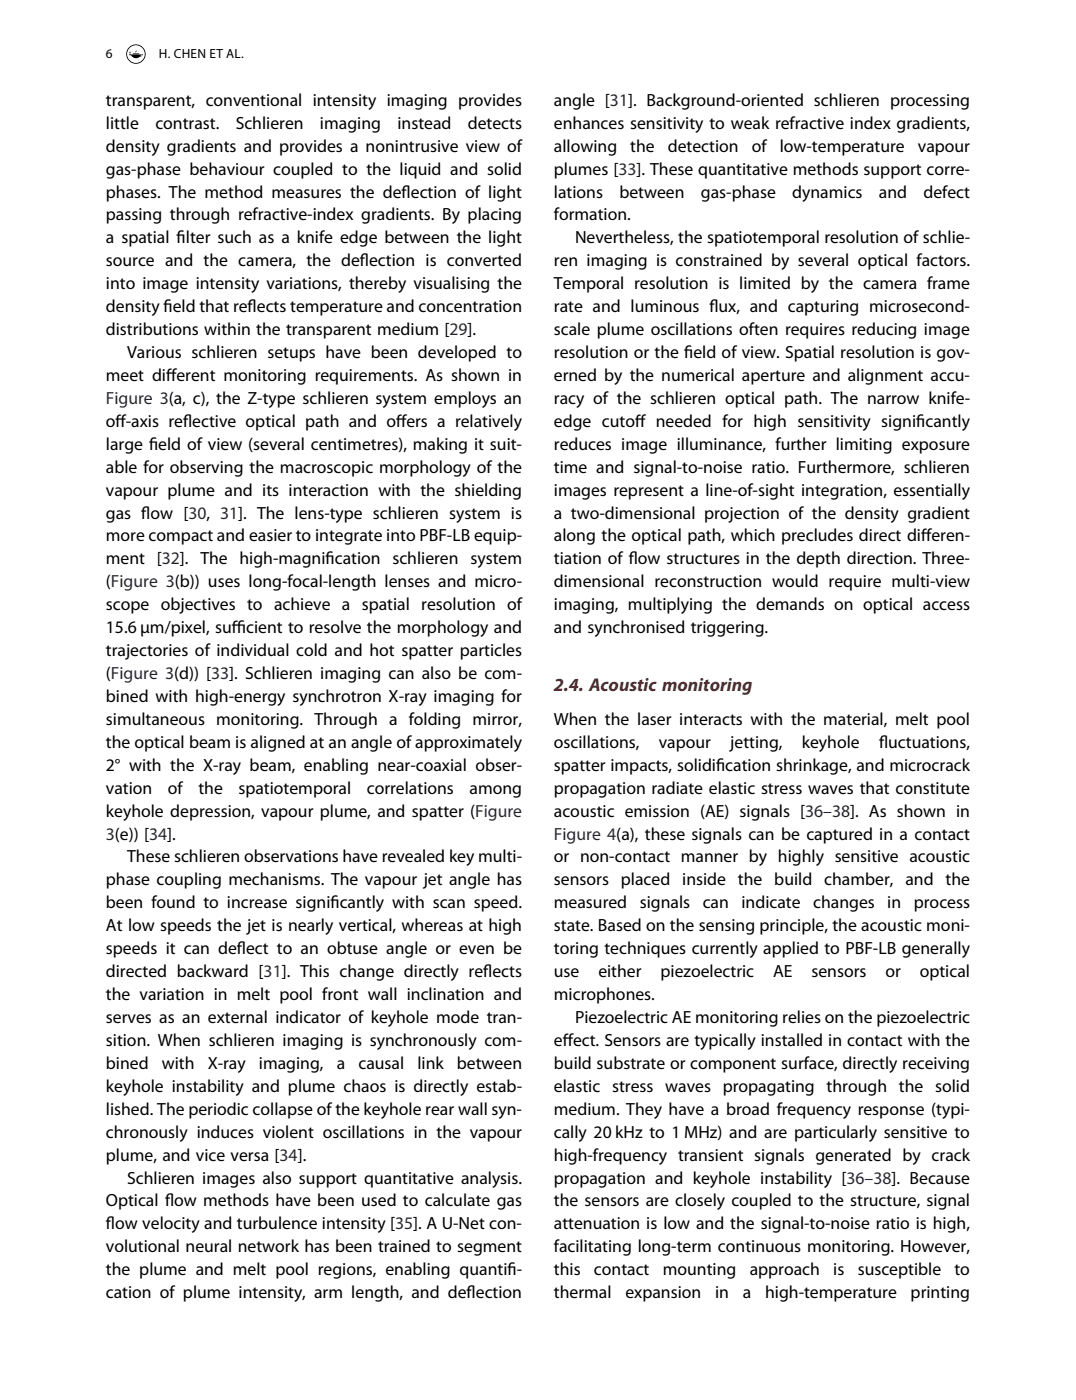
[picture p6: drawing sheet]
<svg xmlns="http://www.w3.org/2000/svg" width="215mm" height="280mm" viewBox="0 0 215 280" stroke-linecap="round" stroke-linejoin="round" font-family="sans-serif">
<defs><g id="words">
<text font-size="3.7" fill="#831f26" x="110.7" y="138.1">2.4. Acoustic monitoring</text>
<g font-size="3.5">
<text x="21.2" y="21.2">transparent, conventional intensity imaging provides</text>
<text x="110.7" y="21.2">angle [31]. Background-oriented schlieren processing</text>
<text x="21.2" y="25.8">little</text>
<text x="31" y="25.8">contrast.</text>
<text x="47.1" y="25.8">Schlieren</text>
<text x="63.9" y="25.8">imaging</text>
<text x="79.4" y="25.8">instead</text>
<text x="93.5" y="25.8">detects</text>
<text x="110.7" y="25.8">enhances sensitivity to weak refractive index gradients,</text>
<text x="21.2" y="30.3">density gradients and provides a nonintrusive view of</text>
<text x="21.2" y="34.9">gas-phase behaviour coupled to the liquid and solid</text>
<text x="110.7" y="30.3">allowing</text>
<text x="110.7" y="34.9">plumes [33]. These quantitative methods support corre-</text>
<text x="125.9" y="30.3">the</text>
<text x="133.4" y="30.3">detection</text>
<text x="150.2" y="30.3">of</text>
<text x="155.8" y="30.3">low-temperature</text>
<text x="183.4" y="30.3">vapour</text>
<text x="21.2" y="39.5">phases. The method measures the def</text>
<text x="80.3" y="39.5">lection of light</text>
<text x="110.7" y="39.5">lations</text>
<text x="123.8" y="39.5">between</text>
<text x="140.1" y="39.5">gas-phase</text>
<text x="158.3" y="39.5">dynamics</text>
<text x="175.6" y="39.5">and</text>
<text x="184.5" y="39.5">defect</text>
<text x="21.2" y="44.1">passing through refractive-index gradients. By placing</text>
<text x="110.7" y="44.1">formation.</text>
<text x="21.2" y="48.7">a spatial f</text>
<text x="21.2" y="53.3">source and the camera, the def</text>
<text x="35.3" y="48.7">ilter such as a knife edge between the light</text>
<text x="71.9" y="53.3">lection is converted</text>
<text x="110.7" y="53.3">ren imaging is constrained by several optical factors.</text>
<text x="114.9" y="48.7">Nevertheless, the spatiotemporal resolution of schlie-</text>
<text x="21.2" y="57.9">into image intensity variations, thereby visualising the</text>
<text x="110.7" y="57.9">Temporal resolution is limited by the camera frame</text>
<text x="21.2" y="62.4">density f</text>
<text x="32.7" y="62.4">ield that ref</text>
<text x="49.5" y="62.4">lects temperature and concentration</text>
<text x="110.7" y="62.4">rate and luminous f</text>
<text x="141.7" y="62.4">lux, and capturing microsecond-</text>
<text x="21.2" y="67">distributions within the transparent medium [29].</text>
<text x="25.4" y="71.6">Various schlieren setups have been developed to</text>
<text x="110.7" y="67">scale plume oscillations often requires reducing image</text>
<text x="110.7" y="71.6">resolution or the f</text>
<text x="136.7" y="71.6">ield of view. Spatial resolution is gov-</text>
<text x="21.2" y="76.2">meet dif</text>
<text x="33.2" y="76.2">ferent monitoring requirements. As shown in</text>
<text x="110.7" y="76.2">erned by the numerical aperture and alignment accu-</text>
<text x="110.7" y="80.8">racy of the schlieren optical path. The narrow knife-</text>
<text x="21.2" y="85.4">of</text>
<text x="21.2" y="90">large f</text>
<text x="23.1" y="85.4">f-axis ref</text>
<text x="29.8" y="90">ield of view (several centimetres), making it suit-</text>
<text x="36.6" y="85.4">lective optical path and of</text>
<text x="79.1" y="85.4">fers a relatively</text>
<text x="110.7" y="85.4">edge cutof needed for high sensitivity signif</text>
<text x="110.7" y="90">reduces image illuminance, further limiting exposure</text>
<text x="126.9" y="85.4">f</text>
<text x="183.1" y="85.4">icantly</text>
<text x="21.2" y="94.5">able for observing the macroscopic morphology of the</text>
<text x="110.7" y="94.5">time and signal-to-noise ratio. Furthermore, schlieren</text>
<text x="21.2" y="99.1">vapour plume and its interaction with the shielding</text>
<text x="110.7" y="99.1">images represent a line-of-sight integration, essentially</text>
<text x="21.2" y="103.7">gas f</text>
<text x="28.2" y="103.7">low [30, 31]. The lens-type schlieren system is</text>
<text x="110.7" y="103.7">a two-dimensional projection of the density gradient</text>
<text x="21.2" y="112.9">ment [32]. The high-magnif</text>
<text x="21.2" y="108.3">more compact and easier to integrate into PBF-LB equip-</text>
<text x="65.1" y="112.9">ication schlieren system</text>
<text x="110.7" y="108.3">along the optical path, which precludes direct dif</text>
<text x="110.7" y="112.9">tiation of f</text>
<text x="125.6" y="112.9">low structures in the depth direction. Three-</text>
<text x="184.1" y="108.3">feren-</text>
<text x="21.2" y="117.5">(Figure 3(b)) uses long-focal-length lenses and micro-</text>
<text x="110.7" y="117.5">dimensional reconstruction would require multi-view</text>
<text x="21.2" y="122.1">scope objectives to achieve a spatial resolution of</text>
<text x="110.7" y="122.1">imaging, multiplying the demands on optical access</text>
<text x="21.2" y="126.6">15.6 μm/pixel, suf</text>
<text x="21.2" y="131.2">trajectories of individual cold and hot spatter particles</text>
<text x="46.3" y="126.6">f</text>
<text x="46.3" y="126.6">icient to resolve the morphology and</text>
<text x="110.7" y="126.6">and synchronised triggering.</text>
<text x="21.2" y="135.8">(Figure 3(d)) [33]. Schlieren imaging can also be com-</text>
<text x="21.2" y="140.4">bined with high-energy synchrotron X-ray imaging for</text>
<text x="21.2" y="145">simultaneous monitoring. Through a folding mirror,</text>
<text x="21.2" y="149.6">the optical beam is aligned at an angle of approximately</text>
<text x="110.7" y="149.6">oscillations,</text>
<text x="110.7" y="145">When the laser interacts with the material, melt pool</text>
<text x="131.6" y="149.6">vapour</text>
<text x="145.9" y="149.6">jetting,</text>
<text x="160.2" y="149.6">keyhole</text>
<text x="175.6" y="149.6">f</text>
<text x="175.6" y="149.6">luctuations,</text>
<text x="21.2" y="154.2">2° with the X-ray beam, enabling near-coaxial obser-</text>
<text x="110.7" y="154.2">spatter impacts, solidif</text>
<text x="143.1" y="154.2">ication shrinkage, and microcrack</text>
<text x="21.2" y="158.7">vation</text>
<text x="33.6" y="158.7">of</text>
<text x="39.6" y="158.7">the</text>
<text x="47.6" y="158.7">spatiotemporal</text>
<text x="73.3" y="158.7">correlations</text>
<text x="93.8" y="158.7">among</text>
<text x="110.7" y="158.8">propagation radiate elastic stress waves that constitute</text>
<text x="21.2" y="163.3">keyhole depression, vapour plume, and spatter (Figure</text>
<text x="110.7" y="163.3">acoustic emission (AE) signals [36–38]. As shown in</text>
<text x="25.4" y="172.5">These schlieren observations have revealed key multi-</text>
<text x="110.7" y="172.5">or non-contact manner by highly sensitive acoustic</text>
<text x="21.2" y="177.1">phase coupling mechanisms. The vapour jet angle has</text>
<text x="110.7" y="177.1">sensors placed inside the build chamber, and the</text>
<text x="21.2" y="181.7">been found to increase signif</text>
<text x="66" y="181.7">icantly with scan speed.</text>
<text x="110.7" y="181.7">measured</text>
<text x="127.8" y="181.7">signals</text>
<text x="140.4" y="181.7">can</text>
<text x="148.2" y="181.7">indicate</text>
<text x="162.5" y="181.7">changes</text>
<text x="177.3" y="181.7">in</text>
<text x="182.6" y="181.7">process</text>
<text x="21.2" y="186.3">At low speeds the jet is nearly vertical, whereas at high</text>
<text x="21.2" y="190.9">speeds it can def</text>
<text x="47.3" y="190.9">lect to an obtuse angle or even be</text>
<text x="110.7" y="186.3">state. Based on the sensing principle, the acoustic moni-</text>
<text x="110.7" y="190.9">toring techniques currently applied to PBF-LB generally</text>
<text x="21.2" y="195.4">directed backward [31]. This change directly ref</text>
<text x="96.6" y="195.4">lects</text>
<text x="110.7" y="195.4">use</text>
<text x="119.6" y="195.4">either</text>
<text x="132" y="195.4">piezoelectric</text>
<text x="154.5" y="195.4">AE</text>
<text x="162.1" y="195.4">sensors</text>
<text x="176.9" y="195.4">or</text>
<text x="183.8" y="195.4">optical</text>
<text x="21.2" y="200">the variation in melt pool front wall inclination and</text>
<text x="110.7" y="200">microphones.</text>
<text x="21.2" y="204.6">serves as an external indicator of keyhole mode tran-</text>
<text x="21.2" y="209.2">sition. When schlieren imaging is synchronously com-</text>
<text x="110.7" y="209.2">ef</text>
<text x="112.4" y="209.2">fect. Sensors are typically installed in contact with the</text>
<text x="114.9" y="204.6">Piezoelectric AE monitoring relies on the piezoelectric</text>
<text x="21.2" y="213.8">bined</text>
<text x="32.3" y="213.8">with</text>
<text x="41.5" y="213.8">X-ray</text>
<text x="51.7" y="213.8">imaging,</text>
<text x="67.3" y="213.8">a</text>
<text x="71.6" y="213.8">causal</text>
<text x="83.4" y="213.8">link</text>
<text x="91.3" y="213.8">between</text>
<text x="110.7" y="213.8">build substrate or component surface, directly receiving</text>
<text x="21.2" y="218.4">keyhole instability and plume chaos is directly estab-</text>
<text x="110.7" y="218.4">elastic stress waves propagating through the solid</text>
<text x="21.2" y="223">lished. The periodic collapse of the keyhole rear wall syn-</text>
<text x="21.2" y="227.5">chronously induces violent oscillations in the vapour</text>
<text x="110.7" y="227.5">cally 20 kHz to 1 MHz) and are particularly sensitive to</text>
<text x="110.7" y="223">medium. They have a broad frequency response (typi-</text>
<text x="21.2" y="232.1">plume, and vice versa [34].</text>
<text x="110.7" y="232.1">high-frequency transient signals generated by crack</text>
<text x="25.4" y="236.7">Schlieren images also support quantitative analysis.</text>
<text x="110.7" y="236.7">propagation and keyhole instability [36–38]. Because</text>
<text x="21.2" y="241.3">Optical f</text>
<text x="21.2" y="245.9">f</text>
<text x="21.2" y="245.9">low velocity and turbulence intensity [35]. A U-Net con-</text>
<text x="33" y="241.3">low methods have been used to calculate gas</text>
<text x="110.7" y="241.3">the sensors are closely coupled to the structure, signal</text>
<text x="110.7" y="245.9">attenuation is low and the signal-to-noise ratio is high,</text>
<text x="21.2" y="250.5">volutional neural network has been trained to segment</text>
<text x="110.7" y="250.5">facilitating long-term continuous monitoring. However,</text>
<text x="21.2" y="255.1">the plume and melt pool regions, enabling quantif-</text>
<text x="101.4" y="255.1">i</text>
<text x="110.7" y="255.1">this</text>
<text x="118.7" y="255.1">contact</text>
<text x="132.4" y="255.1">mounting</text>
<text x="149.8" y="255.1">approach</text>
<text x="166.5" y="255.1">is</text>
<text x="171.4" y="255.1">susceptible</text>
<text x="190.7" y="255.1">to</text>
<text x="21.2" y="259.6">cation of plume intensity, arm length, and def</text>
<text x="93.2" y="259.6">lection</text>
<text x="110.7" y="259.6">thermal</text>
<text x="125" y="259.6">expansion</text>
<text x="142.9" y="259.6">in</text>
<text x="148.4" y="259.6">a</text>
<text x="152.9" y="259.6">high-temperature</text>
<text x="182" y="259.6">printing</text>
</g>
<g font-size="3.5" fill="#010181">
<text x="21.2" y="80.8">Figure 3(a, c), the Z-type schlieren system employs an</text>
<text x="21.2" y="167.9">3(e)) [34].</text>
<text x="110.7" y="167.9">Figure 4(a), these signals can be captured in a contact</text>
</g>
<g font-size="2.6">
<text x="21.2" y="11.6">6</text>
<text x="31.7" y="11.6">H. CHEN ET AL.</text>
</g>
</g></defs>
<g fill="#000">
<path d="M26 10.2v.5l-.1-.1zM26.5 10.6h1.3zM26.6 10.8h1.2zM27.1 10.2l.3-.1-.2 .4-.1-.1z"/>
<path d="M25.4 10.8a1.77 1.77 0 0 1 3.5 0 1.77 1.77 0 0 1-3.5 0zM25.2 10.8a1.95 1.95 0 0 0 3.9 0 1.95 1.95 0 0 0-3.9 0z"/>
<path d="M28.2 11l.3-.1-.5 .4zM25.8 10.9l.1 .1h.3a1.12 1.12 0 0 0 1.8 .3 .67 .67 0 0 0 .6-.5z"/>
</g>
<use href="#words"/>
</svg>
